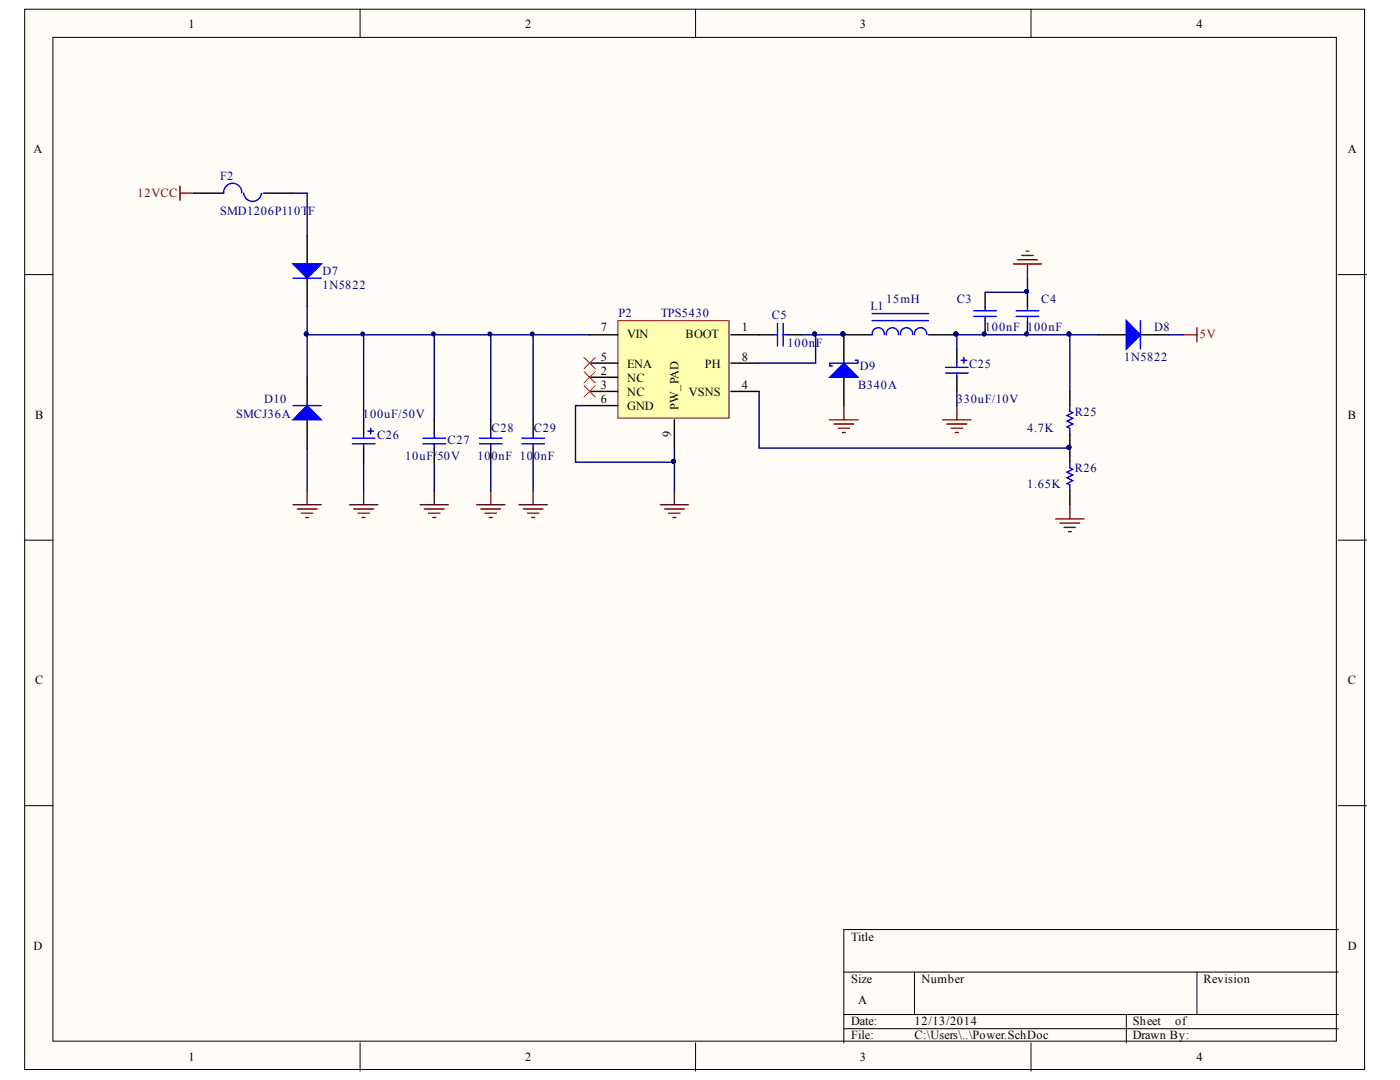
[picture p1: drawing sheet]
<svg xmlns="http://www.w3.org/2000/svg" width="279mm" height="215mm" viewBox="0 0 279 215" stroke-linecap="round" stroke-linejoin="round" font-family="sans-serif">
<defs><g id="words">
<g font-size="2.5">
<text x="37.6" y="5.6">1</text>
<text x="104.7" y="5.6">2</text>
<text x="171.4" y="5.6">3</text>
<text x="238.5" y="5.6">4</text>
<text x="6.7" y="30.5">A</text>
<text x="268.7" y="30.5">A</text>
<text x="119.8" y="66">7</text>
<text x="147.8" y="66">1</text>
<text x="119.8" y="72">5</text>
<text x="125" y="67.4">VIN</text>
<text x="136.6" y="67.4">BOOT</text>
<text x="147.8" y="72">8</text>
<text x="119.8" y="74.8">2</text>
<text x="119.8" y="77.6">3</text>
<text x="125" y="76.2">NC</text>
<text x="125" y="73.4">ENA</text>
<text x="140.5" y="73.4">PH</text>
<text x="147.8" y="77.6">4</text>
<text x="7" y="83.5">B</text>
<text x="119.8" y="80.4">6</text>
<text x="125" y="79">NC</text>
<text x="125" y="81.8">GND</text>
<text x="135.2" y="81.8" transform="rotate(-90 135.2 81.8)">PW_PAD</text>
<text x="137.3" y="79">VSNS</text>
<text x="268.7" y="83.5">B</text>
<text x="133.8" y="87.1" transform="rotate(-90 133.8 87.1)">9</text>
<text x="7" y="136.2">C</text>
<text x="268.7" y="136.2">C</text>
<text x="6.7" y="189.2">D</text>
<text x="169.6" y="187.5">Title</text>
<text x="268.7" y="189.2">D</text>
<text x="169.6" y="195.9">Size</text>
<text x="183.7" y="195.9">Number</text>
<text x="239.9" y="195.9">Revision</text>
<text x="171" y="200.1">A</text>
<text x="169.6" y="204.3">Date:</text>
<text x="169.6" y="207.1">File:</text>
<text x="182.3" y="204.3">12/13/2014</text>
<text x="182.3" y="207.1">C:\Users\..\Power.SchDoc</text>
<text x="225.8" y="204.3">Sheet</text>
<text x="225.8" y="207.1">Drawn By:</text>
<text x="234.2" y="204.3">of</text>
<text x="37.6" y="211.3">1</text>
<text x="104.7" y="211.3">2</text>
<text x="171.4" y="211.3">3</text>
<text x="238.5" y="211.3">4</text>
</g>
<g font-size="2.5" fill="#000080">
<text x="43.9" y="35.8">F2</text>
<text x="43.9" y="42.8">SMD1206P110T</text>
<text x="61.5" y="42.8">F</text>
<text x="64.3" y="54.8">D7</text>
<text x="64.3" y="57.6">1N5822</text>
<text x="123.3" y="63.2">P2</text>
<text x="131.7" y="63.2">TPS5430</text>
<text x="153.8" y="63.5">C5</text>
<text x="173.5" y="61.8">L1</text>
<text x="176.6" y="60.4">15mH</text>
<text x="190.7" y="60.4">C3</text>
<text x="196.3" y="66">100nF 100nF</text>
<text x="207.6" y="60.4">C4</text>
<text x="230" y="66">D8</text>
<text x="157" y="69.2">100n</text>
<text x="162.6" y="69.2">F</text>
<text x="224.1" y="72">1N5822</text>
<text x="171" y="77.6">B340A</text>
<text x="171.4" y="73.7">D9</text>
<text x="193.2" y="73.4">C25</text>
<text x="47.1" y="83.2">SMCJ36A</text>
<text x="52.7" y="80.4">D10</text>
<text x="72.3" y="83.2">100uF/50V</text>
<text x="190.7" y="80.4">330uF/10V</text>
<text x="214.2" y="82.8">R25</text>
<text x="75.2" y="87.4">C26</text>
<text x="89.2" y="88.5">C27</text>
<text x="98" y="86">C28</text>
<text x="106.4" y="86">C29</text>
<text x="204.7" y="86">4.7K</text>
<text x="80.8" y="91.6">10uF/50V</text>
<text x="95.2" y="91.6">10</text>
<text x="98" y="91.6">0nF 10</text>
<text x="106.4" y="91.6">0nF</text>
<text x="214.2" y="94.1">R26</text>
<text x="204.7" y="97.2">1.65K</text>
</g>
<g font-size="2.5" fill="#800000">
<text x="27.4" y="39.3">12VCC</text>
<text x="239.2" y="67.4">5V</text>
</g>
</g></defs>
<g fill="#fffcf8" stroke="#000" stroke-width=".2">
<path d="M4.9 1.8h267.1v211.3h-267.1z"/>
<path d="M10.5 7.5h255.9v200h-255.9z"/>
</g>
<g fill="none" stroke="#000" stroke-width=".2">
<path d="M71.8 1.8v5.7M138.6 1.8v5.7M205.5 1.8v5.7M4.9 54.7h5.6M266.7 54.7h5.7M4.9 107.6h5.6M266.7 107.6h5.7M4.9 160.5h5.6M266.7 160.5h5.7M168.2 193.7h98.5M182.3 193.7v8.5M238.6 193.7v8.5"/>
<path d="M266.7 185.2h-98.5v22.6M71.8 207.8v5.6M138.6 207.8v5.6M168.2 202.2h98.5M168.2 205h98.5M205.5 207.8v5.6M224.5 202.2v5.6"/>
</g>
<path d="M61.2 47v5.6M61.2 55.4v5.7M61.2 75.2v5.6M61.2 83.6v5.7M72.5 83.6v2.9M72.5 89.3v2.8M106.3 83.6v2.9M106.3 89.3v2.8" fill="none" stroke="#000" stroke-width=".28"/>
<g fill="#00f" stroke="#00f" stroke-width=".28">
<path d="M58.4 52.6h5.6l-2.8 2.8z"/>
<path d="M61.2 80.8l2.8 2.8h-5.6z"/>
</g>
<path d="M58.4 55.4h5.6M58.4 80.8h5.6M70.2 87.3h4.5M70.2 88.4h4.5M72.5 86.5v.8M72.5 88.4v.9M73.3 85.9h1.2M73.9 85.3v1.2M104 87.3h4.5M104 88.4h4.5M106.3 86.5v.8M106.3 88.4v.9" fill="none" stroke="#00f" stroke-width=".28"/>
<g fill="none" stroke="#800000" stroke-width=".28">
<path d="M61.2 97.7v2.9M72.5 97.7v2.9M86.6 97.7v2.9M106.3 97.7v2.9M58.4 100.6h5.6M59.2 101.4h4M60.1 102.3h2.2M60.9 103.1h.6M69.7 100.6h5.6M70.5 101.4h4M71.4 102.3h2.2M72.2 103.1h.6"/>
<path d="M83.7 100.6h5.7M84.6 101.4h3.9M85.4 102.3h2.3M86.3 103.1h.5M103.4 100.6h5.7M104.3 101.4h3.9M105.1 102.3h2.3M106 103.1h.5"/>
</g>
<path d="M61.2 66.7v8.5M72.5 66.7v16.9M86.6 66.7v16.9M106.3 66.7v16.9M61.2 89.3v8.4M72.5 92.1v5.6M86.6 92.1v5.6M106.3 92.1v5.6" fill="none" stroke="#000080" stroke-width=".28"/>
<g fill="#000080" stroke="#000080" stroke-width=".2">
<circle cx="61" cy="66.5" r=".39"/>
<circle cx="72.3" cy="66.5" r=".39"/>
<circle cx="106.1" cy="66.5" r=".39"/>
<circle cx="86.4" cy="66.5" r=".39"/>
</g>
<path d="M123.2 63.9h22.1v19.4h-22.1z" fill="#ffffb0" stroke="#800000" stroke-width=".2"/>
<g fill="none" stroke="#000" stroke-width=".28">
<path d="M38.7 38.5h5.6M52.8 38.5h5.6M196.3 58.2v2.9M204.8 58.2v2.9M117.5 66.7h5.7M117.5 75.2h5.7M117.5 78h5.7M117.5 72.4h5.7M145.7 66.7h8.4M145.7 78h5.6M145.7 72.4h5.6M156.9 66.7h2.9"/>
<path d="M168.2 75.2v5.6M173.8 66.7h-5.6v5.7M185.1 66.7h5.6M190.7 69.5v2.9M190.7 75.2v2.8M196.3 63.9v2.8M204.8 63.9v2.8M213.2 78v2.8M218.9 66.7h5.6M227.3 66.7h5.6M86.6 83.6v2.9M86.6 89.3v2.8"/>
<path d="M97.8 83.6v2.9M97.8 89.3v2.8M117.5 80.8h5.7M134.4 83.6v5.7M213.2 86.5v5.6M213.2 97.7v2.9"/>
</g>
<g fill="none" stroke="#800000" stroke-width=".28">
<path d="M35.9 37.1v2.8M35.9 38.5h2.8M202 52.6h5.6M202.8 51.8h4M203.7 50.9h2.2M204.5 50.1h.6M204.8 52.6v2.8M235.8 66.7h2.8M238.6 65.3v2.8M97.8 97.7v2.9M134.4 97.7v2.9M165.4 83.6h5.6"/>
<path d="M166.2 84.5h4M167.1 85.3h2.2M167.9 86.2h.6M168.2 80.8v2.8M187.9 83.6h5.6M188.7 84.5h4M189.6 85.3h2.2M190.4 86.2h.6M190.7 80.8v2.8M95 100.6h5.6M95.8 101.4h4M96.7 102.3h2.2"/>
<path d="M97.5 103.1h.6M131.6 100.6h5.6M132.4 101.4h4M133.3 102.3h2.2M134.1 103.1h.6M210.4 103.4h5.7M211.3 104.2h3.9M212.1 105.1h2.3M213 105.9h.5M213.2 100.6v2.8"/>
</g>
<g fill="none" stroke="#000080" stroke-width=".28">
<path d="M58.4 38.5h2.8v8.5M204.8 55.4v2.8h-8.5M61.2 61.1v5.6h56.3M97.8 66.7v16.9M151.3 78v11.3h61.9M159.8 66.7h8.4M162.6 66.7v5.7h-11.3M190.7 78v2.8M213.2 66.7v11.3M218.9 66.7h-28.2v2.8M232.9 66.7h2.9M97.8 92.1v5.6"/>
<path d="M117.5 80.8h-2.8v11.3h19.7M134.4 89.3v8.4"/>
</g>
<g fill="#000080" stroke="#000080" stroke-width=".2">
<circle cx="134.2" cy="91.9" r=".4"/>
<circle cx="168" cy="66.5" r=".39"/>
<circle cx="162.4" cy="66.5" r=".39"/>
<circle cx="190.5" cy="66.5" r=".39"/>
<circle cx="213.1" cy="89.1" r=".38"/>
<circle cx="213" cy="66.5" r=".39"/>
<circle cx="204.6" cy="58.1" r=".38"/>
<circle cx="204.6" cy="66.5" r=".39"/>
<circle cx="196.2" cy="66.5" r=".39"/>
<circle cx="61" cy="66.5" r=".39"/>
<circle cx="97.6" cy="66.5" r=".39"/>
</g>
<g fill="none" stroke="#00f" stroke-width=".28">
<path d="M44.3 38.5h.3M44.6 38.4a1.8 1.8 0 0 1 1.8-1.9 1.8 1.8 0 0 1 1.8 2M48.6 38.5a1.79 1.79 0 0 0 1.7 1.6 1.79 1.79 0 0 0 1.8-1.6M52.5 38.5h.3M154.1 66.7h.9M155 64.5v4.5M156.1 64.5v4.5M156.1 66.7h.8M170.4 71.8h.6v.6h-5.6v.5h.5M173.8 63.9h11.3M173.8 62.5h11.3M176.3 66.7a1.23 1.23 0 0 0-1.3-1.4 1.23 1.23 0 0 0-1.2 1.4"/>
<path d="M179.1 66.7a1.23 1.23 0 0 0-1.3-1.4 1.23 1.23 0 0 0-1.1 1.4M181.9 66.7a1.23 1.23 0 0 0-1.2-1.4 1.23 1.23 0 0 0-1.2 1.4M184.7 66.7a1.24 1.24 0 0 0-1.2-1.4 1.24 1.24 0 0 0-1.2 1.4M188.5 73.2h4.5M188.5 74.3h4.5M190.7 72.4v.8M190.7 74.3v.9M191.6 71.8h1.1M192.1 71.2v1.2M194.1 63h4.5M194.1 61.9h4.5M196.3 61.1v.8"/>
<path d="M196.3 63v.9M202.5 63h4.5M202.5 61.9h4.5M204.8 61.1v.8M204.8 63v.9M227.3 63.9v5.6M84.3 87.3h4.5M84.3 88.4h4.5M86.6 86.5v.8M86.6 88.4v.9M95.6 87.3h4.5M95.6 88.4h4.5"/>
<path d="M97.8 86.5v.8M97.8 88.4v.9M213.2 80.8v1.1l.6 .3-1.1 .6 1.1 .6-1.1 .5 1.1 .6-1.1 .5 .5 .3v1.2M213.2 92.1v1.1l.6 .3-1.1 .6 1.1 .5-1.1 .6 1.1 .6-1.1 .5 .5 .3v1.1"/>
</g>
<g fill="#00f" stroke="#00f" stroke-width=".28">
<path d="M168.2 72.4l2.8 2.8h-5.6z"/>
<path d="M224.5 63.9l2.8 2.8-2.8 2.8z"/>
</g>
<path d="M116.4 71.2l2.3 2.3M116.4 74l2.3 2.3M116.4 76.9l2.3 2.2M118.7 71.2l-2.3 2.3M118.7 74l-2.3 2.3M118.7 76.9l-2.3 2.2" fill="none" stroke="#f00" stroke-width=".2"/>
<use href="#words"/>
</svg>
